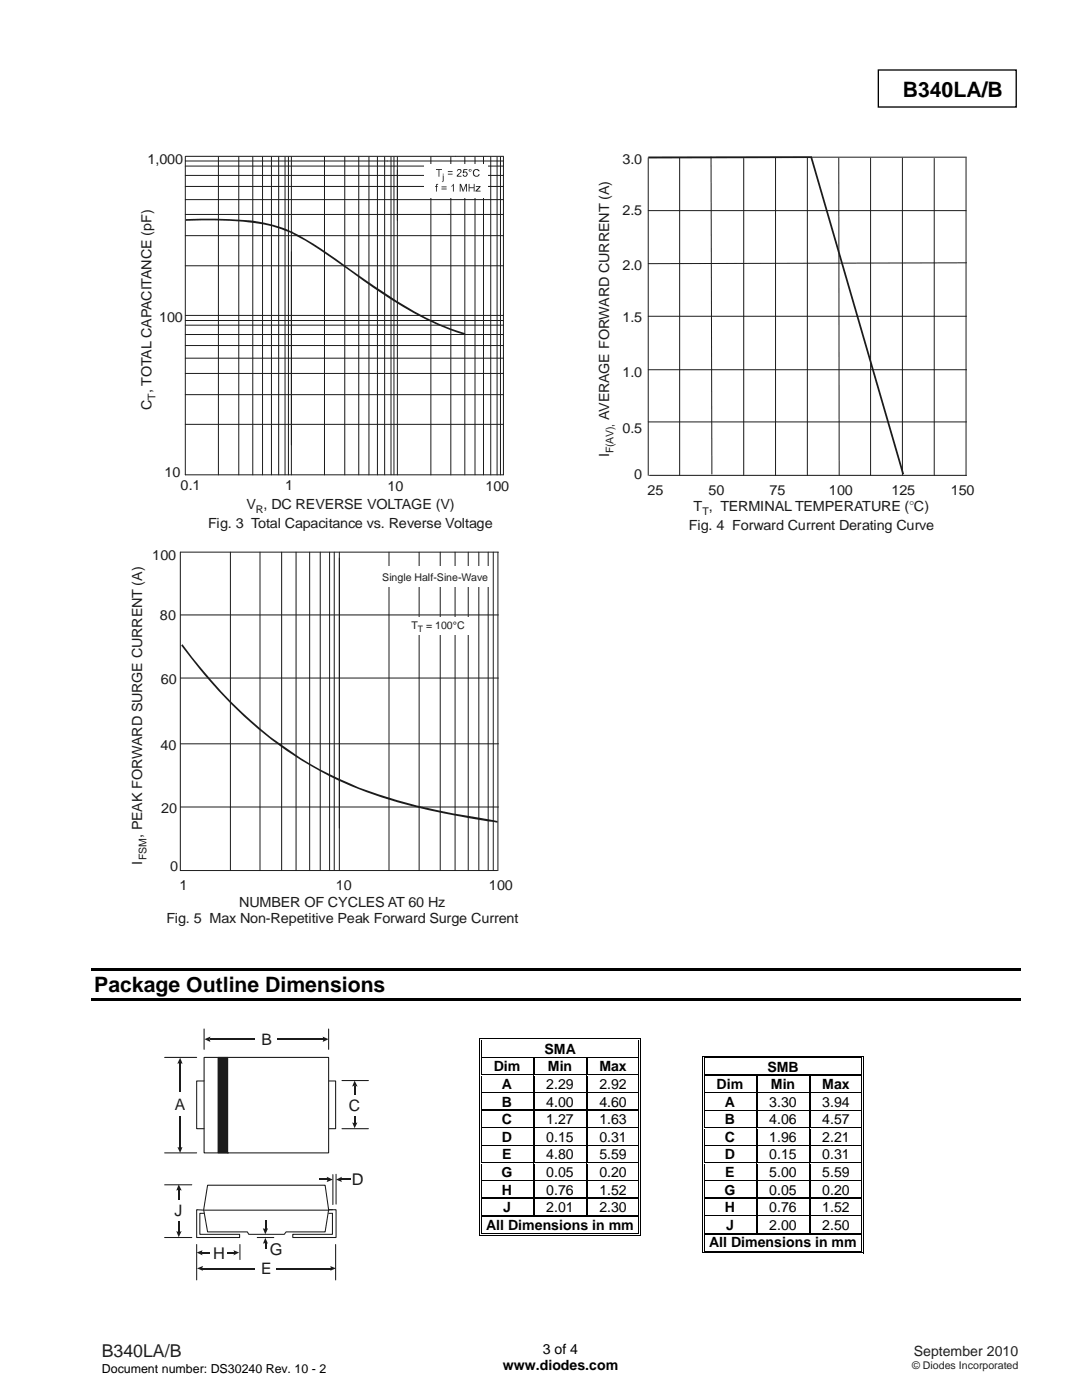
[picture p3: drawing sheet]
<svg xmlns="http://www.w3.org/2000/svg" width="216mm" height="279mm" viewBox="0 0 216 279" stroke-linecap="round" stroke-linejoin="round" font-family="sans-serif">
<defs><g id="words">
<g font-size="4.2">
<text x="180.1" y="19.3">B340LA/B</text>
<text x="18.8" y="198">Package Outline Dimensions</text>
</g>
<text font-size="3.5" fill="#231f20" x="20.3" y="270.9">B340LA/B</text>
<g font-size="3.2" fill="#1f1a17">
<text x="52.2" y="208.6">B</text>
<text x="34.9" y="221.5">A</text>
<text x="69.6" y="221.7">C</text>
<text x="70.2" y="236.5">D</text>
<text x="34.8" y="242.8">J</text>
<text x="42.5" y="251.2">H</text>
<text x="53.8" y="250.5">G</text>
<text x="52.1" y="254.3">E</text>
</g>
<g font-size="2.8" fill="#1f1a17">
<text x="29.4" y="32.8">1,000</text>
<text x="124.2" y="32.8">3.0</text>
<text x="124.2" y="43">2.5</text>
<text x="124.2" y="53.8">2.0</text>
<text x="31.7" y="64.2">100</text>
<text x="124.2" y="64.2">1.5</text>
<text x="124.2" y="75.3">1.0</text>
<text x="30.2" y="81.8" transform="rotate(-90 30.2 81.8)">C , TOTAL CAPACITANCE (pF)</text>
<text x="121.6" y="83.9" transform="rotate(-90 121.6 83.9)">AVERAGE FORWARD CURRENT (A)</text>
<text x="124.2" y="86.3">0.5</text>
<text x="32.8" y="95.1">10</text>
<text x="121.6" y="91.2" transform="rotate(-90 121.6 91.2)">I</text>
<text x="126.6" y="95.5">0</text>
<text x="36" y="97.8">0.1</text>
<text x="49.2" y="101.5">V , DC REVERSE VOLTAGE (V)</text>
<text x="56.9" y="97.8">1</text>
<text x="77.3" y="97.9">10</text>
<text x="96.9" y="97.9">100</text>
<text x="129.2" y="98.8">25</text>
<text x="138.4" y="102">T , TERMINAL TEMPERATURE ( C)</text>
<text x="141.4" y="98.8">50</text>
<text x="153.6" y="98.8">75</text>
<text x="165.4" y="98.8">100</text>
<text x="177.9" y="98.8">125</text>
<text x="181.5" y="102">°</text>
<text x="189.7" y="98.8">150</text>
<text x="41.6" y="105.3">Fig. 3 Total Capacitance vs. Reverse Voltage</text>
<text x="137.5" y="105.8">Fig. 4 Forward Current Derating Curve</text>
<text x="30.4" y="111.7">100</text>
<text x="31.9" y="123.8">80</text>
<text x="32.1" y="136.5">60</text>
<text x="32" y="149.6">40</text>
<text x="28.4" y="167.3" transform="rotate(-90 28.4 167.3)">, PEAK FORWARD SURGE CURRENT (A)</text>
<text x="32.2" y="162.3">20</text>
<text x="28.4" y="172.6" transform="rotate(-90 28.4 172.6)">I</text>
<text x="34" y="173.9">0</text>
<text x="35.8" y="177.5">1</text>
<text x="67" y="177.5">10</text>
<text x="97.6" y="177.5">100</text>
<text x="33.2" y="184.2">Fig. 5 Max Non-Repetitive Peak Forward Surge Current</text>
<text x="47.7" y="181.1">NUMBER OF CYCLES AT 60 Hz</text>
</g>
<g font-size="2.8">
<text x="98.5" y="213.8">Dim</text>
<text x="108.6" y="210.3">SMA</text>
<text x="109.3" y="213.8">Min</text>
<text x="119.6" y="213.8">Max</text>
<text x="153.1" y="213.8">SMB</text>
<text x="100.2" y="217.3">A</text>
<text x="100.2" y="220.9">B</text>
<text x="109" y="217.3">2.29</text>
<text x="109" y="220.9">4.00</text>
<text x="119.6" y="217.3">2.92</text>
<text x="119.6" y="220.9">4.60</text>
<text x="143" y="217.4">Dim</text>
<text x="144.7" y="220.9">A</text>
<text x="153.5" y="220.9">3.30</text>
<text x="153.8" y="217.4">Min</text>
<text x="164.1" y="217.4">Max</text>
<text x="164.1" y="220.9">3.94</text>
<text x="100.2" y="224.4">C</text>
<text x="100.2" y="227.9">D</text>
<text x="109" y="224.4">1.27</text>
<text x="109" y="227.9">0.15</text>
<text x="119.6" y="224.4">1.63</text>
<text x="119.6" y="227.9">0.31</text>
<text x="144.7" y="224.4">B</text>
<text x="144.7" y="227.9">C</text>
<text x="153.5" y="224.4">4.06</text>
<text x="153.5" y="227.9">1.96</text>
<text x="164.1" y="224.4">4.57</text>
<text x="164.1" y="227.9">2.21</text>
<text x="100.2" y="231.4">E</text>
<text x="109" y="231.4">4.80</text>
<text x="119.6" y="231.4">5.59</text>
<text x="144.7" y="231.4">D</text>
<text x="153.5" y="231.4">0.15</text>
<text x="164.1" y="231.4">0.31</text>
<text x="100.1" y="234.9">G</text>
<text x="100.2" y="238.4">H</text>
<text x="109" y="234.9">0.05</text>
<text x="109" y="238.4">0.76</text>
<text x="119.6" y="234.9">0.20</text>
<text x="119.6" y="238.4">1.52</text>
<text x="144.6" y="238.4">G</text>
<text x="144.7" y="234.9">E</text>
<text x="153.5" y="234.9">5.00</text>
<text x="153.5" y="238.4">0.05</text>
<text x="164.1" y="234.9">5.59</text>
<text x="164.1" y="238.4">0.20</text>
<text x="97" y="245.4">All Dimensions in mm</text>
<text x="100.4" y="241.9">J</text>
<text x="109" y="241.9">2.01</text>
<text x="119.6" y="241.9">2.30</text>
<text x="144.7" y="241.9">H</text>
<text x="144.9" y="245.4">J</text>
<text x="153.5" y="241.9">0.76</text>
<text x="153.5" y="245.4">2.00</text>
<text x="164.1" y="241.9">1.52</text>
<text x="164.1" y="245.4">2.50</text>
<text x="141.5" y="248.9">All Dimensions in mm</text>
<text x="100.3" y="273.5">www.diodes.com</text>
<text x="108.3" y="270.2">3 of 4</text>
</g>
<text font-size="2.8" fill="#231f20" x="182.3" y="270.6">September 2010</text>
<text font-size="2.5" x="20.3" y="274">Document number: DS30240 Rev. 10 - 2</text>
<g font-size="2.1" fill="#1f1a17">
<text x="31.1" y="79.8" transform="rotate(-90 31.1 79.8)">T</text>
<text x="122.4" y="90.5" transform="rotate(-90 122.4 90.5)">F(AV),</text>
<text x="51" y="102.4">R</text>
<text x="140.2" y="102.8">T</text>
<text x="76.3" y="115.9">Single Half-Sine-Wave</text>
<text x="82.1" y="125.4">T</text>
<text x="85.1" y="125.4">= 100°C</text>
<text x="29.2" y="171.7" transform="rotate(-90 29.2 171.7)">FSM</text>
</g>
<text font-size="2.1" fill="#231f20" x="182" y="273.2">© Diodes Incorporated</text>
<text font-size="1.8" fill="#1f1a17" x="83.4" y="126.2">T</text>
</g></defs>
<path d="M175.3 14h27.5v7.4h-27.5z" fill="none" stroke="#000" stroke-width=".26"/>
<g fill="none" stroke="#1f1a17" stroke-width=".2">
<path d="M37 35h63.5M37 37.2h63.5M37 39.8h63.5M37 32.1h63.5M37 31.3v63.5h63.5v-63.5M37 31.2h63.5M37 33.1h63.5M43.6 31.3v63.5M47.6 31.3v63.5M50.4 31.3v63.5M52.4 31.3v63.5M54.2 31.3v63.5"/>
<path d="M55.6 31.3v63.5M56.9 31.3v63.5M57.6 31.3v63.5M58.1 31.3v63.5M64.7 31.3v63.5M68.8 31.3v63.5M71.6 31.3v63.5M73.6 31.3v63.5M75.3 31.3v63.5M76.8 31.3v63.5M78 31.3v63.5M78.6 31.3v63.5"/>
<path d="M79.3 31.3v63.5M86 31.3v63.5M90 31.4v63.4M92.8 31.3v63.5M94.8 31.3v63.5M96.5 31.3v63.5M97.9 31.3v63.5M99.2 31.3v63.5M99.9 31.3v63.5M37 47h63.5M37 53h63.5M37 42.8h63.5"/>
<path d="M37 62.9h63.5M37 74.5h63.5M37 66.8h63.5M37 64.9h63.5M37 64h63.5M37 78.8h63.5M37 69h63.5M37 71.5h63.5M37 84.7h63.5"/>
</g>
<path d="M37.1 43.7a96.5 96.5 0 0 1 11.5 .2l-.1 .3a94.7 94.7 0 0 0-11.4-.1zM48.6 43.9a27.2 27.2 0 0 1 9.7 2.4l-.2 .2a28.1 28.1 0 0 0-9.6-2.3zM58.3 46.3l-.1 .1zM58.3 46.3l-.2 .2zM58.1 46.5l.1-.1zM58.3 46.3a71.7 71.7 0 0 1 11.7 7.5l-.2 .3-7.5-5.2-4.2-2.4zM70 53.8l3.8 2.6a72.8 72.8 0 0 0 17.4 9.6l1.6 .5v.3a69.9 69.9 0 0 1-20.5-10.9l-2.5-1.8z" fill="#1f1a17"/>
<path d="M84.6 32.8h12.6v6.7h-12.6z" fill="#fff"/>
<g fill="#1f1a17">
<path d="M87 33.7h1.2v.2h-.5v1.4h-.2v-1.4h-.5z" fill-rule="evenodd"/>
<path d="M89.4 34.2h.9v.1h-.9zM89.4 34.7h.9v.1h-.9z" fill-rule="evenodd"/>
<path d="M91.3 33.8h.7l.1 .5-.7 .8h.7v.2h-1v-.3l.8-.8-.2-.3h-.2l-.2 .3h-.2z" fill-rule="evenodd"/>
<path d="M92.5 33.7h.8v.2h-.6l-.1 .4 .4-.1 .3 .3v.3l-.3 .5h-.4l-.3-.3v-.2h.2l.2 .3 .4-.2v-.3l-.2-.2-.4 .2-.2-.1z" fill-rule="evenodd"/>
<path d="M93.7 33.7l.4 .2-.2 .3-.4-.1zM93.7 33.9l.1 .3 .2-.1v-.2z" fill-rule="evenodd"/>
<path d="M94.5 33.9a.73 .73 0 0 1 1.1 .1l.1 .2h-.2l-.3-.3a.56 .56 0 0 0-.6 .7 .56 .56 0 0 0 .9 .3v-.1h.2l-.1 .2a.73 .73 0 0 1-1.1 .1 1.05 1.05 0 0 1 0-1.2z" fill-rule="evenodd"/>
<path d="M87 36.8l.4-.1v.2h-.2v.2h.1v.2h-.1v.9h-.2v-.9h-.2v-.2h.2z" fill-rule="evenodd"/>
<path d="M88.1 37.2h1v.2h-1zM88.1 37.6h1v.2h-1z" fill-rule="evenodd"/>
<path d="M90.5 36.7l.1 1.5h-.2v-1.2l-.4 .3z" fill-rule="evenodd"/>
<path d="M91.7 36.7h.3l.5 1.4 .4-1.4h.3v1.5h-.2v-1.2l-.5 1.2h-.2l-.4-1.2v1.2h-.2z" fill-rule="evenodd"/>
<path d="M93.5 36.7h.2v.7h.8v-.7h.2v1.5h-.2v-.7h-.8v.7h-.2z" fill-rule="evenodd"/>
<path d="M95 37.1h.9v.2l-.8 .8h.8v.1h-1v-.1l.7-.8h-.6z" fill-rule="evenodd"/>
<path d="M88.3 34.7h.2v.1h-.2zM88.3 35h.2v1.1l-.2 .3z" fill-rule="evenodd"/>
</g>
<g fill="none" stroke="#1f1a17" stroke-width=".2">
<path d="M129.3 31.5v63.4M129.3 31.4h63.5M135.6 31.5v63.4M141.9 31.4l.1 63.2M148.4 31.6v63.3M154.7 31.5v63.4M161.1 31.5v63.4M167.4 31.5v63.4M173.7 31.5v63.4M180.1 31.5v63.4M186.4 31.6v63.3M192.8 31.5v63.4"/>
<path d="M129.3 42h63.5M192.8 52.5l-63.5 .1M129.3 73.8h63.5M129.3 63.1h63.5M129.3 84.2h63.5M129.6 94.9h63.2"/>
</g>
<path d="M129.4 31.3l32.5-.1v.3l-32.5 .1zM161.9 31.2l.1 .1-.1 .1zM161.7 31.4l.3-.1 18.4 63.3-.3 .1z" fill="#1f1a17"/>
<g fill="none" stroke="#1f1a17" stroke-width=".2">
<path d="M46 110.2v63.5M51.9 110.2v63.5M56.2 110.2v63.5M59.1 110.2v63.5M61.8 110.2v63.5M63.9 110.2v63.5M65.8 110.2v63.5M66.7 110.2v63.5M67.7 110.2v63.5M77.6 110.2v63.5M83.6 110.2v63.5M87.8 110.2v63.5"/>
<path d="M90.8 110.2v63.5M93.4 110.2v63.5M95.5 110.2v63.5M97.4 110.2v63.5M98.4 110.2v63.5M99.4 110.2v63.5M99.4 110.2h-63.4v63.5h63.3M36 122.7h63.4M36 135.3h63.4M36 148.4h63.4M36 161.1h63.4"/>
</g>
<g fill="#fff">
<path d="M75.2 113.1h22.7v4.1h-22.7z"/>
<path d="M81.3 123.1h12.6v3.6h-12.6z"/>
</g>
<path d="M36.4 128.6a86.5 86.5 0 0 0 25.5 23.8 83.3 83.3 0 0 0 24.8 9.2l3.7 .7 7.1 1.2v.4a116.9 116.9 0 0 1-27.4-7 77.6 77.6 0 0 1-30.1-23.1l-3.8-5zM97.5 163.5l1.8 .4v.3l-1.8-.3z" fill="#1f1a17"/>
<path d="M18.3 193.1h185.4v.6h-185.4zM18.3 199.2h185.4v.6h-185.4z" fill="#000"/>
<g fill="#fff">
<path d="M96.2 207.7h31.2v3.3h-31.2z"/>
<path d="M96.2 207.7h31.1v3.3h-31.1z"/>
</g>
<path d="M95.6 207.2h.2v.5h-.2zM95.6 207.2h.5v.1h-.5zM96 207.5h.1v.2h-.1z" fill="#000"/>
<path d="M96.1 207.3h31.3M96.1 207.6h31.3" fill="none" stroke="#000" stroke-width=".2"/>
<path d="M96.1 207.7h31.3z" fill="#fff"/>
<path d="M127.4 207.2h.5v.1h-.5zM127.4 207.5h.2v.2h-.2zM127.7 207.2h.2v.5h-.2z" fill="#000"/>
<path d="M95.7 207.7v3.3M96.1 207.7v3.3M127.5 207.7v3.3M127.8 207.7v3.3" fill="none" stroke="#000" stroke-width=".2"/>
<g fill="#fff">
<path d="M96.2 211.2h10.1v3.3h-10.1z"/>
<path d="M96.2 211.2h9.9v3.3h-9.9z"/>
<path d="M106.6 211.2h10.3v3.3h-10.3z"/>
<path d="M106.8 211.2h9.9v3.3h-9.9z"/>
<path d="M117.2 211.2h10.2v3.3h-10.2z"/>
<path d="M117.4 211.2h9.9v3.3h-9.9z"/>
</g>
<path d="M95.6 211h.2v.2h-.2zM96 211h.1v.2h-.1z" fill="#000"/>
<path d="M96.1 211.1h10.2" fill="none" stroke="#000" stroke-width=".25"/>
<path d="M96.1 211.2h10.2z" fill="#fff"/>
<path d="M106.3 211h.3v.2h-.3z" fill="#000"/>
<path d="M106.6 211.1h10.3" fill="none" stroke="#000" stroke-width=".25"/>
<path d="M106.6 211.2h10.3z" fill="#fff"/>
<path d="M116.9 211h.3v.2h-.3z" fill="#000"/>
<path d="M117.2 211.1h10.2" fill="none" stroke="#000" stroke-width=".25"/>
<path d="M117.2 211.2h10.2z" fill="#fff"/>
<path d="M127.4 211h.2v.2h-.2zM127.7 211h.2v.2h-.2z" fill="#000"/>
<path d="M95.7 211.2v3.3M96.1 211.2v3.3M127.5 211.2v3.3M127.8 211.2v3.3" fill="none" stroke="#000" stroke-width=".2"/>
<path d="M106.5 211.2v3.3M117.1 211.2v3.3" fill="none" stroke="#000" stroke-width=".25"/>
<g fill="#fff">
<path d="M96.2 214.7h10.1v3.3h-10.1z"/>
<path d="M96.2 214.7h9.9v3.3h-9.9z"/>
<path d="M106.6 214.7h10.3v3.3h-10.3z"/>
<path d="M106.8 214.7h9.9v3.3h-9.9z"/>
<path d="M117.2 214.7h10.2v3.3h-10.2z"/>
<path d="M117.4 214.7h9.9v3.3h-9.9z"/>
</g>
<path d="M95.6 214.5h.2v.2h-.2zM96 214.5h.1v.2h-.1z" fill="#000"/>
<path d="M96.1 214.6h10.2" fill="none" stroke="#000" stroke-width=".25"/>
<path d="M96.1 214.7h10.2z" fill="#fff"/>
<path d="M106.3 214.5h.3v.2h-.3z" fill="#000"/>
<path d="M106.6 214.6h10.3" fill="none" stroke="#000" stroke-width=".25"/>
<path d="M106.6 214.7h10.3z" fill="#fff"/>
<path d="M116.9 214.5h.3v.2h-.3z" fill="#000"/>
<path d="M117.2 214.6h10.2" fill="none" stroke="#000" stroke-width=".25"/>
<path d="M117.2 214.7h10.2z" fill="#fff"/>
<path d="M127.4 214.5h.2v.2h-.2zM127.7 214.5h.2v.2h-.2z" fill="#000"/>
<path d="M95.7 214.7v3.3M96.1 214.7v3.3M127.5 214.7v3.3M127.8 214.7v3.3" fill="none" stroke="#000" stroke-width=".2"/>
<path d="M106.5 214.7v3.3M117.1 214.7v3.3" fill="none" stroke="#000" stroke-width=".25"/>
<g fill="#fff">
<path d="M96.2 218.2h10.1v3.3h-10.1z"/>
<path d="M96.2 218.2h9.9v3.3h-9.9z"/>
<path d="M106.6 218.2h10.3v3.3h-10.3z"/>
<path d="M106.8 218.2h9.9v3.3h-9.9z"/>
<path d="M117.2 218.2h10.2v3.3h-10.2z"/>
<path d="M117.4 218.2h9.9v3.3h-9.9z"/>
</g>
<path d="M95.6 218h.2v.2h-.2zM96 218h.1v.2h-.1z" fill="#000"/>
<path d="M96.1 218.1h10.2" fill="none" stroke="#000" stroke-width=".25"/>
<path d="M96.1 218.2h10.2z" fill="#fff"/>
<path d="M106.3 218h.3v.2h-.3z" fill="#000"/>
<path d="M106.6 218.1h10.3" fill="none" stroke="#000" stroke-width=".25"/>
<path d="M106.6 218.2h10.3z" fill="#fff"/>
<path d="M116.9 218h.3v.2h-.3z" fill="#000"/>
<path d="M117.2 218.1h10.2" fill="none" stroke="#000" stroke-width=".25"/>
<path d="M117.2 218.2h10.2z" fill="#fff"/>
<path d="M127.4 218h.2v.2h-.2zM127.7 218h.2v.2h-.2z" fill="#000"/>
<path d="M95.7 218.2v3.3M96.1 218.2v3.3M127.5 218.2v3.3M127.8 218.2v3.3" fill="none" stroke="#000" stroke-width=".2"/>
<path d="M106.5 218.2v3.3M117.1 218.2v3.3" fill="none" stroke="#000" stroke-width=".25"/>
<g fill="#fff">
<path d="M96.2 221.8h10.1v3.2h-10.1z"/>
<path d="M96.2 221.8h9.9v3.2h-9.9z"/>
<path d="M106.6 221.8h10.3v3.2h-10.3z"/>
<path d="M106.8 221.8h9.9v3.2h-9.9z"/>
<path d="M117.2 221.8h10.2v3.2h-10.2z"/>
<path d="M117.4 221.8h9.9v3.2h-9.9z"/>
</g>
<path d="M95.6 221.5h.2v.3h-.2zM96 221.5h.1v.3h-.1z" fill="#000"/>
<path d="M96.1 221.6h10.2" fill="none" stroke="#000" stroke-width=".25"/>
<path d="M96.1 221.7l10.2 .1z" fill="#fff"/>
<path d="M106.3 221.5h.3v.3h-.3z" fill="#000"/>
<path d="M106.6 221.6h10.3" fill="none" stroke="#000" stroke-width=".25"/>
<path d="M106.6 221.7l10.3 .1z" fill="#fff"/>
<path d="M116.9 221.5h.3v.3h-.3z" fill="#000"/>
<path d="M117.2 221.6h10.2" fill="none" stroke="#000" stroke-width=".25"/>
<path d="M117.2 221.7l10.2 .1z" fill="#fff"/>
<path d="M127.4 221.5h.2v.3h-.2zM127.7 221.5h.2v.3h-.2z" fill="#000"/>
<path d="M95.7 221.8v3.2M96.1 221.8v3.2M127.5 221.8v3.2M127.8 221.8v3.2" fill="none" stroke="#000" stroke-width=".2"/>
<path d="M106.5 221.8v3.2M117.1 221.8v3.2" fill="none" stroke="#000" stroke-width=".25"/>
<g fill="#fff">
<path d="M96.2 225.3h10.1v3.2h-10.1z"/>
<path d="M96.2 225.3h9.9v3.2h-9.9z"/>
<path d="M106.6 225.3h10.3v3.2h-10.3z"/>
<path d="M106.8 225.3h9.9v3.2h-9.9z"/>
<path d="M117.2 225.3h10.2v3.2h-10.2z"/>
<path d="M117.4 225.3h9.9v3.2h-9.9z"/>
</g>
<path d="M95.6 225h.2v.3h-.2zM96 225h.1v.3h-.1z" fill="#000"/>
<path d="M96.1 225.1h10.2" fill="none" stroke="#000" stroke-width=".25"/>
<path d="M96.1 225.3h10.2z" fill="#fff"/>
<path d="M106.3 225h.3v.3h-.3z" fill="#000"/>
<path d="M106.6 225.1h10.3" fill="none" stroke="#000" stroke-width=".25"/>
<path d="M106.6 225.3h10.3z" fill="#fff"/>
<path d="M116.9 225h.3v.3h-.3z" fill="#000"/>
<path d="M117.2 225.1h10.2" fill="none" stroke="#000" stroke-width=".25"/>
<path d="M117.2 225.3h10.2z" fill="#fff"/>
<path d="M127.4 225h.2v.3h-.2zM127.7 225h.2v.3h-.2z" fill="#000"/>
<path d="M95.7 225.3v3.2M96.1 225.3v3.2M127.5 225.3v3.2M127.8 225.3v3.2" fill="none" stroke="#000" stroke-width=".2"/>
<path d="M106.5 225.3v3.2M117.1 225.3v3.2" fill="none" stroke="#000" stroke-width=".25"/>
<g fill="#fff">
<path d="M96.2 228.8h10.1v3.2h-10.1z"/>
<path d="M96.2 228.8h9.9v3.2h-9.9z"/>
<path d="M106.6 228.8h10.3v3.2h-10.3z"/>
<path d="M106.8 228.8h9.9v3.2h-9.9z"/>
<path d="M117.2 228.8h10.2v3.2h-10.2z"/>
<path d="M117.4 228.8h9.9v3.2h-9.9z"/>
</g>
<path d="M95.6 228.5h.2v.3h-.2zM96 228.5h.1v.3h-.1z" fill="#000"/>
<path d="M96.1 228.6h10.2" fill="none" stroke="#000" stroke-width=".25"/>
<path d="M96.1 228.8h10.2z" fill="#fff"/>
<path d="M106.3 228.5h.3v.3h-.3z" fill="#000"/>
<path d="M106.6 228.6h10.3" fill="none" stroke="#000" stroke-width=".25"/>
<path d="M106.6 228.8h10.3z" fill="#fff"/>
<path d="M116.9 228.5h.3v.3h-.3z" fill="#000"/>
<path d="M117.2 228.6h10.2" fill="none" stroke="#000" stroke-width=".25"/>
<path d="M117.2 228.8h10.2z" fill="#fff"/>
<path d="M127.4 228.5h.2v.3h-.2zM127.7 228.5h.2v.3h-.2z" fill="#000"/>
<path d="M95.7 228.8v3.2M96.1 228.8v3.2M127.5 228.8v3.2M127.8 228.8v3.2" fill="none" stroke="#000" stroke-width=".2"/>
<path d="M106.5 228.8v3.2M117.1 228.8v3.2" fill="none" stroke="#000" stroke-width=".25"/>
<g fill="#fff">
<path d="M96.2 232.3h10.1v3.2h-10.1z"/>
<path d="M96.2 232.3h9.9v3.2h-9.9z"/>
<path d="M106.6 232.3h10.3v3.2h-10.3z"/>
<path d="M106.8 232.3h9.9v3.2h-9.9z"/>
<path d="M117.2 232.3h10.2v3.2h-10.2z"/>
<path d="M117.4 232.3h9.9v3.2h-9.9z"/>
</g>
<path d="M95.6 232h.2v.3h-.2zM96 232h.1v.3h-.1z" fill="#000"/>
<path d="M96.1 232.2h10.2" fill="none" stroke="#000" stroke-width=".25"/>
<path d="M96.1 232.3h10.2z" fill="#fff"/>
<path d="M106.3 232h.3v.3h-.3z" fill="#000"/>
<path d="M106.6 232.2h10.3" fill="none" stroke="#000" stroke-width=".25"/>
<path d="M106.6 232.3h10.3z" fill="#fff"/>
<path d="M116.9 232h.3v.3h-.3z" fill="#000"/>
<path d="M117.2 232.2h10.2" fill="none" stroke="#000" stroke-width=".25"/>
<path d="M117.2 232.3h10.2z" fill="#fff"/>
<path d="M127.4 232h.2v.3h-.2zM127.7 232h.2v.3h-.2z" fill="#000"/>
<path d="M95.7 232.3v3.2M96.1 232.3v3.2M127.5 232.3v3.2M127.8 232.3v3.2" fill="none" stroke="#000" stroke-width=".2"/>
<path d="M106.5 232.3v3.2M117.1 232.3v3.2" fill="none" stroke="#000" stroke-width=".25"/>
<g fill="#fff">
<path d="M96.2 235.8h10.1v3.2h-10.1z"/>
<path d="M96.2 235.8h9.9v3.2h-9.9z"/>
<path d="M106.6 235.8h10.3v3.2h-10.3z"/>
<path d="M106.8 235.8h9.9v3.2h-9.9z"/>
<path d="M117.2 235.8h10.2v3.2h-10.2z"/>
<path d="M117.4 235.8h9.9v3.2h-9.9z"/>
</g>
<path d="M95.6 235.5h.2v.3h-.2zM96 235.5h.1v.3h-.1z" fill="#000"/>
<path d="M96.1 235.6h10.2" fill="none" stroke="#000" stroke-width=".25"/>
<path d="M96.1 235.8h10.2z" fill="#fff"/>
<path d="M106.3 235.5h.3v.3h-.3z" fill="#000"/>
<path d="M106.6 235.6h10.3" fill="none" stroke="#000" stroke-width=".25"/>
<path d="M106.6 235.8h10.3z" fill="#fff"/>
<path d="M116.9 235.5h.3v.3h-.3z" fill="#000"/>
<path d="M117.2 235.6h10.2" fill="none" stroke="#000" stroke-width=".25"/>
<path d="M117.2 235.8h10.2z" fill="#fff"/>
<path d="M127.4 235.5h.2v.3h-.2zM127.7 235.5h.2v.3h-.2z" fill="#000"/>
<path d="M95.7 235.8v3.2M96.1 235.8v3.2M127.5 235.8v3.2M127.8 235.8v3.2" fill="none" stroke="#000" stroke-width=".2"/>
<path d="M106.5 235.8v3.2M117.1 235.8v3.2" fill="none" stroke="#000" stroke-width=".25"/>
<g fill="#fff">
<path d="M96.2 239.3h10.1v3.2h-10.1z"/>
<path d="M96.2 239.3h9.9v3.2h-9.9z"/>
<path d="M106.6 239.3h10.3v3.2h-10.3z"/>
<path d="M106.8 239.3h9.9v3.2h-9.9z"/>
<path d="M117.2 239.3h10.2v3.2h-10.2z"/>
<path d="M117.4 239.3h9.9v3.2h-9.9z"/>
</g>
<path d="M95.6 239h.2v.3h-.2zM96 239h.1v.3h-.1z" fill="#000"/>
<path d="M96.1 239.2h10.2" fill="none" stroke="#000" stroke-width=".25"/>
<path d="M96.1 239.3h10.2z" fill="#fff"/>
<path d="M106.3 239h.3v.3h-.3z" fill="#000"/>
<path d="M106.6 239.2h10.3" fill="none" stroke="#000" stroke-width=".25"/>
<path d="M106.6 239.3h10.3z" fill="#fff"/>
<path d="M116.9 239h.3v.3h-.3z" fill="#000"/>
<path d="M117.2 239.2h10.2" fill="none" stroke="#000" stroke-width=".25"/>
<path d="M117.2 239.3h10.2z" fill="#fff"/>
<path d="M127.4 239h.2v.3h-.2zM127.7 239h.2v.3h-.2zM95.6 242.5h.2v.3h-.2zM95.6 246.4h.5v.2h-.5zM96 242.5h.1v.3h-.1zM96 246.1h.1v.2h-.1zM127.4 242.5h.2v.3h-.2zM127.4 246.4h.5v.2h-.5zM127.4 246.1h.2v.2h-.2zM127.7 242.5h.2v.3h-.2zM127.7 246.1h.2v.5h-.2z" fill="#000"/>
<path d="M95.7 239.3v3.2M96.1 239.3v3.2M127.5 239.3v3.2M127.8 239.3v3.2M95.7 242.8v3.8M96.1 242.8v3.3M96.1 246.5h31.3M96.1 246.2h31.3M127.5 242.8v3.3M127.8 242.8v3.3" fill="none" stroke="#000" stroke-width=".2"/>
<path d="M106.5 239.3v3.2M117.1 239.3v3.2M96.1 242.7h31.3" fill="none" stroke="#000" stroke-width=".25"/>
<g fill="#fff">
<path d="M140.7 211.2h31.2v3.3h-31.2z"/>
<path d="M140.7 211.2h31.1v3.3h-31.1z"/>
</g>
<path d="M140.1 210.7h.2v.5h-.2zM140.1 210.7h.5v.2h-.5zM140.5 211.1h.1v.1h-.1z" fill="#000"/>
<path d="M140.6 210.8h31.3M140.6 211.1h31.3" fill="none" stroke="#000" stroke-width=".2"/>
<path d="M140.6 211.2h31.3z" fill="#fff"/>
<path d="M171.9 210.7h.5v.2h-.5zM171.9 211.1h.1v.1h-.1zM172.2 210.7h.2v.5h-.2z" fill="#000"/>
<path d="M140.2 211.2v3.3M140.5 211.2v3.3M172 211.2v3.3M172.3 211.2v3.3" fill="none" stroke="#000" stroke-width=".2"/>
<g fill="#fff">
<path d="M140.7 214.8h10.2v3.2h-10.2z"/>
<path d="M140.7 214.8h9.9v3.2h-9.9z"/>
<path d="M151.1 214.8h10.3v3.2h-10.3z"/>
<path d="M151.3 214.8h9.9v3.2h-9.9z"/>
<path d="M161.7 214.8h10.2v3.2h-10.2z"/>
<path d="M161.9 214.8h9.9v3.2h-9.9z"/>
</g>
<path d="M140.1 214.5h.2v.3h-.2zM140.5 214.5h.1v.3h-.1z" fill="#000"/>
<path d="M140.6 214.6h10.2" fill="none" stroke="#000" stroke-width=".25"/>
<path d="M140.6 214.7l10.2 .1z" fill="#fff"/>
<path d="M150.8 214.5h.3v.3h-.3z" fill="#000"/>
<path d="M151.1 214.6h10.3" fill="none" stroke="#000" stroke-width=".25"/>
<path d="M151.1 214.7l10.3 .1z" fill="#fff"/>
<path d="M161.4 214.5h.3v.3h-.3z" fill="#000"/>
<path d="M161.7 214.6h10.2" fill="none" stroke="#000" stroke-width=".25"/>
<path d="M161.7 214.7l10.2 .1z" fill="#fff"/>
<path d="M171.9 214.5h.1v.3h-.1zM172.2 214.5h.2v.3h-.2z" fill="#000"/>
<path d="M140.2 214.8v3.2M140.5 214.8v3.2M172 214.8v3.2M172.3 214.8v3.2" fill="none" stroke="#000" stroke-width=".2"/>
<path d="M151 214.8v3.2M161.5 214.8v3.2" fill="none" stroke="#000" stroke-width=".25"/>
<g fill="#fff">
<path d="M140.7 218.3h10.2v3.2h-10.2z"/>
<path d="M140.7 218.3h9.9v3.2h-9.9z"/>
<path d="M151.1 218.3h10.3v3.2h-10.3z"/>
<path d="M151.3 218.3h9.9v3.2h-9.9z"/>
<path d="M161.7 218.3h10.2v3.2h-10.2z"/>
<path d="M161.9 218.3h9.9v3.2h-9.9z"/>
</g>
<path d="M140.1 218h.2v.3h-.2zM140.5 218h.1v.3h-.1z" fill="#000"/>
<path d="M140.6 218.1h10.2" fill="none" stroke="#000" stroke-width=".25"/>
<path d="M140.6 218.2l10.2 .1z" fill="#fff"/>
<path d="M150.8 218h.3v.3h-.3z" fill="#000"/>
<path d="M151.1 218.1h10.3" fill="none" stroke="#000" stroke-width=".25"/>
<path d="M151.1 218.2l10.3 .1z" fill="#fff"/>
<path d="M161.4 218h.3v.3h-.3z" fill="#000"/>
<path d="M161.7 218.1h10.2" fill="none" stroke="#000" stroke-width=".25"/>
<path d="M161.7 218.2l10.2 .1z" fill="#fff"/>
<path d="M171.9 218h.1v.3h-.1zM172.2 218h.2v.3h-.2z" fill="#000"/>
<path d="M140.2 218.3v3.2M140.5 218.3v3.2M172 218.3v3.2M172.3 218.3v3.2" fill="none" stroke="#000" stroke-width=".2"/>
<path d="M151 218.3v3.2M161.5 218.3v3.2" fill="none" stroke="#000" stroke-width=".25"/>
<g fill="#fff">
<path d="M140.7 221.8h10.2v3.2h-10.2z"/>
<path d="M140.7 221.8h9.9v3.2h-9.9z"/>
<path d="M151.1 221.8h10.3v3.2h-10.3z"/>
<path d="M151.3 221.8h9.9v3.2h-9.9z"/>
<path d="M161.7 221.8h10.2v3.2h-10.2z"/>
<path d="M161.9 221.8h9.9v3.2h-9.9z"/>
</g>
<path d="M140.1 221.5h.2v.3h-.2zM140.5 221.5h.1v.3h-.1z" fill="#000"/>
<path d="M140.6 221.6h10.2" fill="none" stroke="#000" stroke-width=".25"/>
<path d="M140.6 221.8h10.2z" fill="#fff"/>
<path d="M150.8 221.5h.3v.3h-.3z" fill="#000"/>
<path d="M151.1 221.6h10.3" fill="none" stroke="#000" stroke-width=".25"/>
<path d="M151.1 221.8h10.3z" fill="#fff"/>
<path d="M161.4 221.5h.3v.3h-.3z" fill="#000"/>
<path d="M161.7 221.6h10.2" fill="none" stroke="#000" stroke-width=".25"/>
<path d="M161.7 221.8h10.2z" fill="#fff"/>
<path d="M171.9 221.5h.1v.3h-.1zM172.2 221.5h.2v.3h-.2z" fill="#000"/>
<path d="M140.2 221.8v3.2M140.5 221.8v3.2M172 221.8v3.2M172.3 221.8v3.2" fill="none" stroke="#000" stroke-width=".2"/>
<path d="M151 221.8v3.2M161.5 221.8v3.2" fill="none" stroke="#000" stroke-width=".25"/>
<g fill="#fff">
<path d="M140.7 225.3h10.2v3.2h-10.2z"/>
<path d="M140.7 225.3h9.9v3.2h-9.9z"/>
<path d="M151.1 225.3h10.3v3.2h-10.3z"/>
<path d="M151.3 225.3h9.9v3.2h-9.9z"/>
<path d="M161.7 225.3h10.2v3.2h-10.2z"/>
<path d="M161.9 225.3h9.9v3.2h-9.9z"/>
</g>
<path d="M140.1 225h.2v.3h-.2zM140.5 225h.1v.3h-.1z" fill="#000"/>
<path d="M140.6 225.1h10.2" fill="none" stroke="#000" stroke-width=".25"/>
<path d="M140.6 225.3h10.2z" fill="#fff"/>
<path d="M150.8 225h.3v.3h-.3z" fill="#000"/>
<path d="M151.1 225.1h10.3" fill="none" stroke="#000" stroke-width=".25"/>
<path d="M151.1 225.3h10.3z" fill="#fff"/>
<path d="M161.4 225h.3v.3h-.3z" fill="#000"/>
<path d="M161.7 225.1h10.2" fill="none" stroke="#000" stroke-width=".25"/>
<path d="M161.7 225.3h10.2z" fill="#fff"/>
<path d="M171.9 225h.1v.3h-.1zM172.2 225h.2v.3h-.2z" fill="#000"/>
<path d="M140.2 225.3v3.2M140.5 225.3v3.2M172 225.3v3.2M172.3 225.3v3.2" fill="none" stroke="#000" stroke-width=".2"/>
<path d="M151 225.3v3.2M161.5 225.3v3.2" fill="none" stroke="#000" stroke-width=".25"/>
<g fill="#fff">
<path d="M140.7 228.8h10.2v3.2h-10.2z"/>
<path d="M140.7 228.8h9.9v3.2h-9.9z"/>
<path d="M151.1 228.8h10.3v3.2h-10.3z"/>
<path d="M151.3 228.8h9.9v3.2h-9.9z"/>
<path d="M161.7 228.8h10.2v3.2h-10.2z"/>
<path d="M161.9 228.8h9.9v3.2h-9.9z"/>
</g>
<path d="M140.1 228.5h.2v.3h-.2zM140.5 228.5h.1v.3h-.1z" fill="#000"/>
<path d="M140.6 228.7h10.2" fill="none" stroke="#000" stroke-width=".25"/>
<path d="M140.6 228.8h10.2z" fill="#fff"/>
<path d="M150.8 228.5h.3v.3h-.3z" fill="#000"/>
<path d="M151.1 228.7h10.3" fill="none" stroke="#000" stroke-width=".25"/>
<path d="M151.1 228.8h10.3z" fill="#fff"/>
<path d="M161.4 228.5h.3v.3h-.3z" fill="#000"/>
<path d="M161.7 228.7h10.2" fill="none" stroke="#000" stroke-width=".25"/>
<path d="M161.7 228.8h10.2z" fill="#fff"/>
<path d="M171.9 228.5h.1v.3h-.1zM172.2 228.5h.2v.3h-.2z" fill="#000"/>
<path d="M140.2 228.8v3.2M140.5 228.8v3.2M172 228.8v3.2M172.3 228.8v3.2" fill="none" stroke="#000" stroke-width=".2"/>
<path d="M151 228.8v3.2M161.5 228.8v3.2" fill="none" stroke="#000" stroke-width=".25"/>
<g fill="#fff">
<path d="M140.7 232.3h10.2v3.2h-10.2z"/>
<path d="M140.7 232.3h9.9v3.2h-9.9z"/>
<path d="M151.1 232.3h10.3v3.2h-10.3z"/>
<path d="M151.3 232.3h9.9v3.2h-9.9z"/>
<path d="M161.7 232.3h10.2v3.2h-10.2z"/>
<path d="M161.9 232.3h9.9v3.2h-9.9z"/>
</g>
<path d="M140.1 232h.2v.3h-.2zM140.5 232h.1v.3h-.1z" fill="#000"/>
<path d="M140.6 232.2h10.2" fill="none" stroke="#000" stroke-width=".25"/>
<path d="M140.6 232.3h10.2z" fill="#fff"/>
<path d="M150.8 232h.3v.3h-.3z" fill="#000"/>
<path d="M151.1 232.2h10.3" fill="none" stroke="#000" stroke-width=".25"/>
<path d="M151.1 232.3h10.3z" fill="#fff"/>
<path d="M161.4 232h.3v.3h-.3z" fill="#000"/>
<path d="M161.7 232.2h10.2" fill="none" stroke="#000" stroke-width=".25"/>
<path d="M161.7 232.3h10.2z" fill="#fff"/>
<path d="M171.9 232h.1v.3h-.1zM172.2 232h.2v.3h-.2z" fill="#000"/>
<path d="M140.2 232.3v3.2M140.5 232.3v3.2M172 232.3v3.2M172.3 232.3v3.2" fill="none" stroke="#000" stroke-width=".2"/>
<path d="M151 232.3v3.2M161.5 232.3v3.2" fill="none" stroke="#000" stroke-width=".25"/>
<g fill="#fff">
<path d="M140.7 235.8h10.2v3.3h-10.2z"/>
<path d="M140.7 235.8h9.9v3.3h-9.9z"/>
<path d="M151.1 235.8h10.3v3.3h-10.3z"/>
<path d="M151.3 235.8h9.9v3.3h-9.9z"/>
<path d="M161.7 235.8h10.2v3.3h-10.2z"/>
<path d="M161.9 235.8h9.9v3.3h-9.9z"/>
</g>
<path d="M140.1 235.5h.2v.3h-.2zM140.5 235.5h.1v.3h-.1z" fill="#000"/>
<path d="M140.6 235.7h10.2" fill="none" stroke="#000" stroke-width=".25"/>
<path d="M140.6 235.8h10.2z" fill="#fff"/>
<path d="M150.8 235.5h.3v.3h-.3z" fill="#000"/>
<path d="M151.1 235.7h10.3" fill="none" stroke="#000" stroke-width=".25"/>
<path d="M151.1 235.8h10.3z" fill="#fff"/>
<path d="M161.4 235.5h.3v.3h-.3z" fill="#000"/>
<path d="M161.7 235.7h10.2" fill="none" stroke="#000" stroke-width=".25"/>
<path d="M161.7 235.8h10.2z" fill="#fff"/>
<path d="M171.9 235.5h.1v.3h-.1zM172.2 235.5h.2v.3h-.2z" fill="#000"/>
<path d="M140.2 235.8v3.3M140.5 235.8v3.3M172 235.8v3.3M172.3 235.8v3.3" fill="none" stroke="#000" stroke-width=".2"/>
<path d="M151 235.8v3.3M161.5 235.8v3.3" fill="none" stroke="#000" stroke-width=".25"/>
<g fill="#fff">
<path d="M140.7 239.3h10.2v3.3h-10.2z"/>
<path d="M140.7 239.3h9.9v3.3h-9.9z"/>
<path d="M151.1 239.3h10.3v3.3h-10.3z"/>
<path d="M151.3 239.3h9.9v3.3h-9.9z"/>
<path d="M161.7 239.3h10.2v3.3h-10.2z"/>
<path d="M161.9 239.3h9.9v3.3h-9.9z"/>
</g>
<path d="M140.1 239.1h.2v.2h-.2zM140.5 239.1h.1v.2h-.1z" fill="#000"/>
<path d="M140.6 239.2h10.2" fill="none" stroke="#000" stroke-width=".25"/>
<path d="M140.6 239.3h10.2z" fill="#fff"/>
<path d="M150.8 239.1h.3v.2h-.3z" fill="#000"/>
<path d="M151.1 239.2h10.3" fill="none" stroke="#000" stroke-width=".25"/>
<path d="M151.1 239.3h10.3z" fill="#fff"/>
<path d="M161.4 239.1h.3v.2h-.3z" fill="#000"/>
<path d="M161.7 239.2h10.2" fill="none" stroke="#000" stroke-width=".25"/>
<path d="M161.7 239.3h10.2z" fill="#fff"/>
<path d="M171.9 239.1h.1v.2h-.1zM172.2 239.1h.2v.2h-.2z" fill="#000"/>
<path d="M140.2 239.3v3.3M140.5 239.3v3.3M172 239.3v3.3M172.3 239.3v3.3" fill="none" stroke="#000" stroke-width=".2"/>
<path d="M151 239.3v3.3M161.5 239.3v3.3" fill="none" stroke="#000" stroke-width=".25"/>
<g fill="#fff">
<path d="M140.7 242.8h10.2v3.3h-10.2z"/>
<path d="M140.7 242.8h9.9v3.3h-9.9z"/>
<path d="M151.1 242.8h10.3v3.3h-10.3z"/>
<path d="M151.3 242.8h9.9v3.3h-9.9z"/>
<path d="M161.7 242.8h10.2v3.3h-10.2z"/>
<path d="M161.9 242.8h9.9v3.3h-9.9z"/>
</g>
<path d="M140.1 242.6h.2v.2h-.2zM140.5 242.6h.1v.2h-.1z" fill="#000"/>
<path d="M140.6 242.7h10.2" fill="none" stroke="#000" stroke-width=".25"/>
<path d="M140.6 242.8h10.2z" fill="#fff"/>
<path d="M150.8 242.6h.3v.2h-.3z" fill="#000"/>
<path d="M151.1 242.7h10.3" fill="none" stroke="#000" stroke-width=".25"/>
<path d="M151.1 242.8h10.3z" fill="#fff"/>
<path d="M161.4 242.6h.3v.2h-.3z" fill="#000"/>
<path d="M161.7 242.7h10.2" fill="none" stroke="#000" stroke-width=".25"/>
<path d="M161.7 242.8h10.2z" fill="#fff"/>
<path d="M140.1 246.1h.2v.3h-.2zM140.1 250h.5v.1h-.5zM140.5 246.1h.1v.3h-.1zM140.5 249.6h.1v.2h-.1zM171.9 242.6h.1v.2h-.1zM171.9 246.1h.1v.3h-.1zM171.9 250h.5v.1h-.5zM171.9 249.6h.1v.2h-.1zM172.2 242.6h.2v.2h-.2zM172.2 246.1h.2v.3h-.2zM172.2 249.6h.2v.5h-.2z" fill="#000"/>
<path d="M140.2 242.8v3.3M140.2 246.4v3.7M140.5 242.8v3.3M140.5 246.4v3.2M140.6 250h31.3M140.6 249.7h31.3M172 242.8v3.3M172 246.4v3.2M172.3 242.8v3.3M172.3 246.4v3.2" fill="none" stroke="#000" stroke-width=".2"/>
<path d="M140.6 246.2h31.3M151 242.8v3.3M161.5 242.8v3.3" fill="none" stroke="#000" stroke-width=".25"/>
<path d="M39.2 250l1.2-.5-.1 .3 .1 .7z" fill-rule="evenodd" fill="#1f1a17"/>
<path d="M40.2 250h6.6" fill="none" stroke="#1f1a17" stroke-width=".21"/>
<path d="M46.5 249.5l1.2 .5-1.2 .5 .2-.2v-.6z" fill-rule="evenodd" fill="#1f1a17"/>
<path d="M41.9 248h3.4v3.6h-3.4z" fill="#fff"/>
<path d="M65.4 215.7h1.6v9.6h-1.7" fill="none" stroke="#1f1a17" stroke-width=".21"/>
<path d="M40.7 211h24.9v19.1h-24.9z" fill="#fff"/>
<path d="M40.7 211h24.9v19.1h-24.9zM40.7 215.7h-1.5v9.6h1.5" fill="none" stroke="#1f1a17" stroke-width=".21"/>
<path d="M43.5 211h1.9v19.1h-1.9z" fill="#1f1a17"/>
<path d="M32.9 211h6.3M40.7 205.4v4M43.5 211h1.9v19.1h-1.9zM65.6 205.4v4M68.2 215.6h5.3M32.9 230.1h6.3M45.4 230.1h.1M68.2 225.3h5.3" fill="none" stroke="#1f1a17" stroke-width=".21"/>
<path d="M35.9 211.1l.5 1.2h-1z" fill-rule="evenodd" fill="#1f1a17"/>
<path d="M35.9 212.2v16.8" fill="none" stroke="#1f1a17" stroke-width=".21"/>
<g fill="#1f1a17">
<path d="M35.4 228.9l.3 .1 .7-.1-.5 1.2z" fill-rule="evenodd"/>
<path d="M40.8 207.4l1.2-.5-.2 .4 .2 .6z" fill-rule="evenodd"/>
</g>
<path d="M41.8 207.4h22.7" fill="none" stroke="#1f1a17" stroke-width=".21"/>
<g fill="#1f1a17">
<path d="M64.4 206.9l1.2 .5-1.2 .5 .1-.3z" fill-rule="evenodd"/>
<path d="M70.8 215.6l.5 1.2-.3-.1-.7 .1z" fill-rule="evenodd"/>
</g>
<path d="M70.8 216.7v7.5" fill="none" stroke="#1f1a17" stroke-width=".21"/>
<path d="M70.3 224l.2 .1 .8-.1-.5 1.2z" fill-rule="evenodd" fill="#1f1a17"/>
<g fill="#fff">
<path d="M34.3 218h3.3v4.7h-3.3z"/>
<path d="M51 205.7h4.2v3.6h-4.2z"/>
<path d="M69.2 218.5h2.9v4.2h-2.9z"/>
</g>
<path d="M41.4 236.5h23.5l.7 4.9-.7 4.5h-7.8l-.4 .4h-7.1l-.2-.4h-8l-.8-4.5z" fill-rule="evenodd" fill="#fff"/>
<path d="M32.9 236.5h5.4M41.4 236.5h23.5l.7 4.9-.7 4.5h-7.8l-.4 .4h-7.1l-.2-.4h-8l-.8-4.5zM32.9 247h5.4M65.6 241.4h1.5v5.6h-8.7v-.7h7.9v-4.2M65.6 241.5l-26.4-.1v5.6h8.6v-.7h-7.9v-4.2h.8" fill="none" stroke="#1f1a17" stroke-width=".21"/>
<path d="M65.6 241.4h.7M65.6 242.1h.7" fill="none" stroke="#1f1a17" stroke-width=".2"/>
<path d="M35.7 236.4l.5 1.2h-1z" fill-rule="evenodd" fill="#1f1a17"/>
<path d="M35.7 237.4v8.5" fill="none" stroke="#1f1a17" stroke-width=".21"/>
<path d="M35.2 245.7a.92 .92 0 0 0 1 0l-.5 1.2z" fill-rule="evenodd" fill="#1f1a17"/>
<path d="M66.4 234.4v6M67.1 234.4v5.9" fill="none" stroke="#1f1a17" stroke-width=".21"/>
<g fill="#1f1a17">
<path d="M63.8 235.3h1.6v.2h-1.6z"/>
<path d="M68.1 235.3h1.8v.2h-1.8z"/>
</g>
<g fill="#1f1a17">
<path d="M65.2 234.8l1.2 .6-1.2 .5z" fill-rule="evenodd"/>
<path d="M67.1 235.4l1.1-.6-.1 .3 .1 .8z" fill-rule="evenodd"/>
</g>
<path d="M39.2 248.4v7M67 248.4v7" fill="none" stroke="#1f1a17" stroke-width=".21"/>
<path d="M39.3 253.1l1.2-.5-.1 .3 .1 .7z" fill-rule="evenodd" fill="#1f1a17"/>
<path d="M40.4 253.2h25.6" fill="none" stroke="#1f1a17" stroke-width=".21"/>
<path d="M65.8 252.6l1.3 .5-1.3 .5 .2-.3z" fill-rule="evenodd" fill="#1f1a17"/>
<path d="M47.9 248.4v3M51.3 247h3.3" fill="none" stroke="#1f1a17" stroke-width=".21"/>
<g fill="#1f1a17">
<path d="M52.9 243.7h.2v1.6h-.2z"/>
<path d="M52.9 248.1h.2v1.1h-.2z"/>
</g>
<g fill="#1f1a17">
<path d="M52.5 245.2l.4 .1 .6-.1-.6 1.1z" fill-rule="evenodd"/>
<path d="M52.9 247l.6 1.2-.3-.1-.7 .1z" fill-rule="evenodd"/>
</g>
<g fill="#fff">
<path d="M51 251.4h4.1v3.6h-4.1z"/>
<path d="M34 239.6h3.1v4.1h-3.1z"/>
</g>
<use href="#words"/>
</svg>
